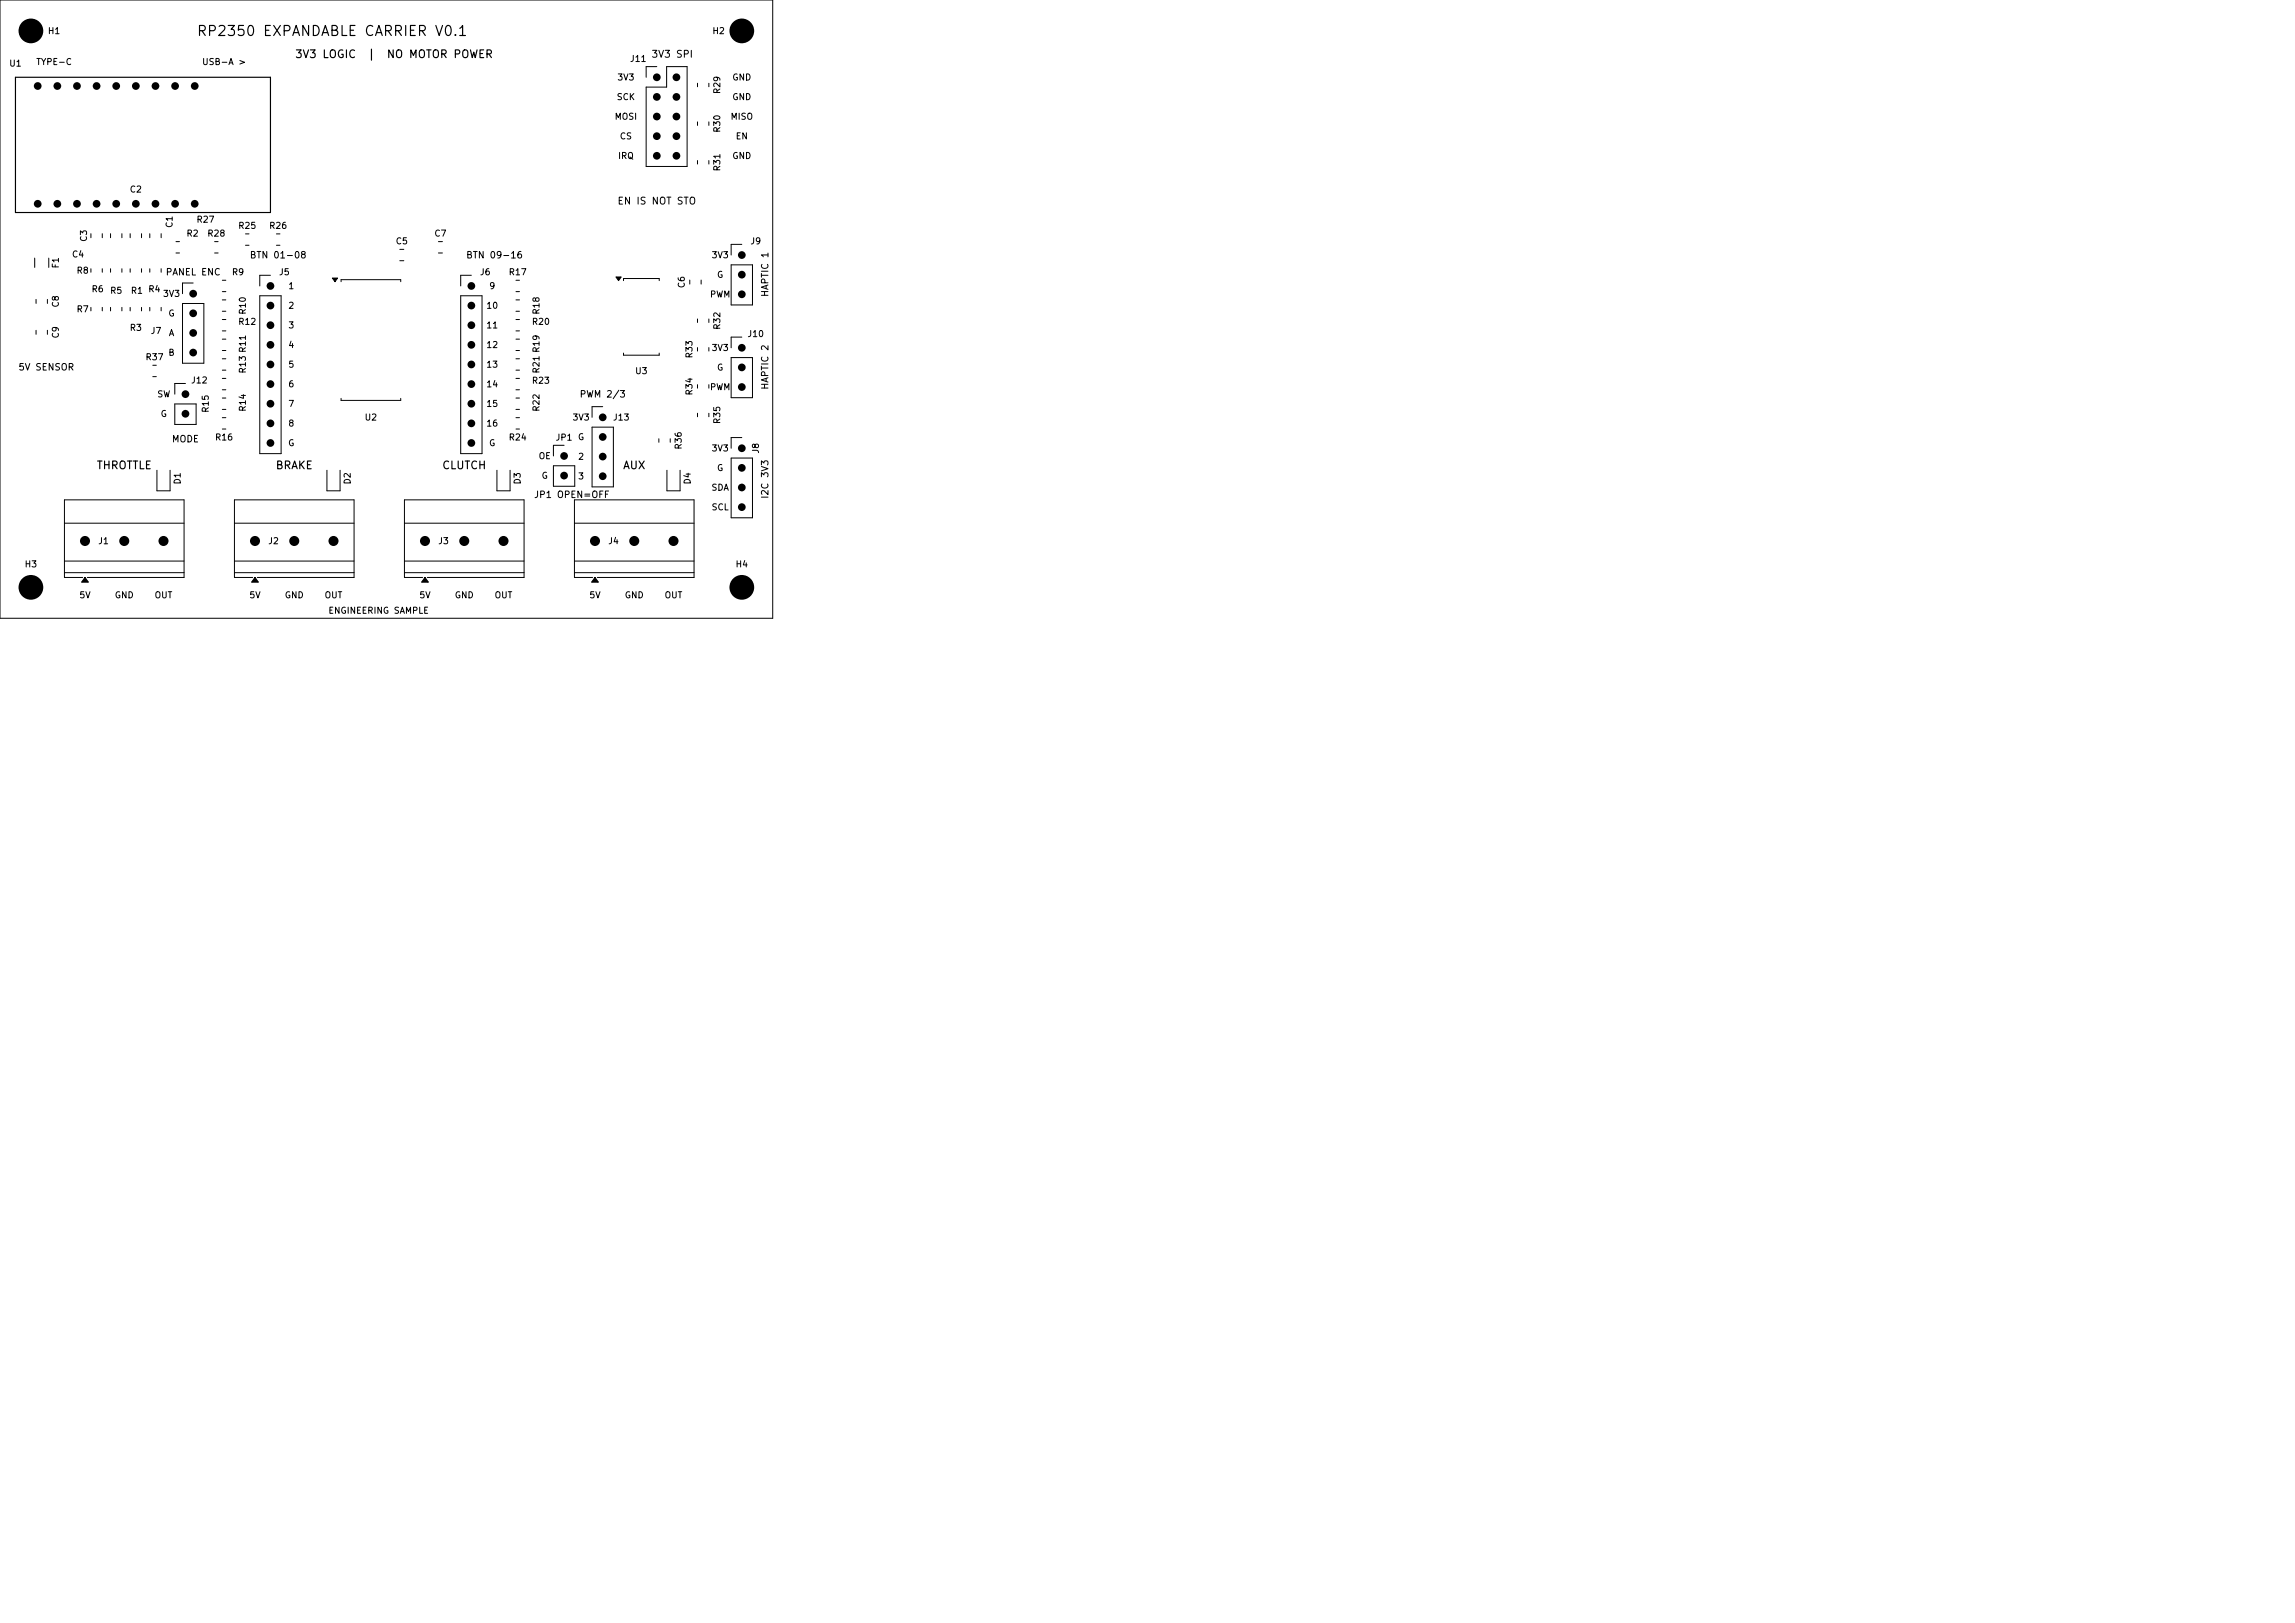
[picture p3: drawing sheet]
<svg xmlns="http://www.w3.org/2000/svg" width="297mm" height="210mm" viewBox="0 0 297 210" stroke-linecap="round" stroke-linejoin="round" font-family="sans-serif">
<defs><g id="words">
<text font-size="1.3" x="25.4" y="5">RP2350 EXPANDABLE CARRIER V0.1</text>
<g font-size="1">
<text x="38.1" y="7.8">3V3 LOGIC</text>
<text x="47.5" y="7.8">|</text>
<text x="50" y="7.8">NO MOTOR POWER</text>
<text x="12.4" y="61">THROTTLE</text>
<text x="35.6" y="61">BRAKE</text>
<text x="57.1" y="61">CLUTCH</text>
<text x="80.6" y="61">AUX</text>
</g>
<g font-size=".9">
<text x="84.2" y="7.7">3V3 SPI</text>
<text x="79.8" y="26.7">EN IS NOT STO</text>
<text x="21.4" y="35.8">PANEL ENC</text>
<text x="32.3" y="33.6">BTN 01-08</text>
<text x="60.3" y="33.6">BTN 09-16</text>
<text x="99.6" y="38.5" transform="rotate(-90 99.6 38.5)">HAPTIC 1</text>
<text x="2.3" y="48.1">5V SENSOR</text>
<text x="74.9" y="51.6">PWM 2/3</text>
<text x="99.6" y="50.5" transform="rotate(-90 99.6 50.5)">HAPTIC 2</text>
<text x="22.2" y="57.4">MODE</text>
<text x="69" y="64.6">JP1 OPEN=OFF</text>
<text x="99.6" y="64.6" transform="rotate(-90 99.6 64.6)">I2C 3V3</text>
</g>
<g font-size=".8">
<text x="6.1" y="4.6">H1</text>
<text x="92.1" y="4.6">H2</text>
<text x="1.1" y="8.8">U1</text>
<text x="4.6" y="8.6">TYPE-C</text>
<text x="26.1" y="8.6">USB-A &gt;</text>
<text x="79.8" y="10.6">3V3</text>
<text x="81.5" y="8.2">J11</text>
<text x="94.7" y="10.6">GND</text>
<text x="79.5" y="15.7">MOSI</text>
<text x="79.7" y="13.1">SCK</text>
<text x="93.4" y="17.2" transform="rotate(-90 93.4 17.2)">R30</text>
<text x="93.4" y="12.2" transform="rotate(-90 93.4 12.2)">R29</text>
<text x="94.5" y="15.7">MISO</text>
<text x="94.7" y="13.1">GND</text>
<text x="79.9" y="20.8">IRQ</text>
<text x="80.1" y="18.2">CS</text>
<text x="93.4" y="22.2" transform="rotate(-90 93.4 22.2)">R31</text>
<text x="94.7" y="20.8">GND</text>
<text x="95.1" y="18.2">EN</text>
<text x="16.7" y="25.1">C2</text>
<text x="22.5" y="29.6" transform="rotate(-90 22.5 29.6)">C1</text>
<text x="25.4" y="29">R27</text>
<text x="30.8" y="29.8">R25</text>
<text x="34.8" y="29.8">R26</text>
<text x="7.8" y="34.8" transform="rotate(-90 7.8 34.8)">F1</text>
<text x="9.2" y="33.5">C4</text>
<text x="9.8" y="35.6">R8</text>
<text x="11.4" y="31.4" transform="rotate(-90 11.4 31.4)">C3</text>
<text x="24.1" y="30.8">R2</text>
<text x="26.8" y="30.8">R28</text>
<text x="29.9" y="35.8">R9</text>
<text x="36" y="35.8">J5</text>
<text x="51.1" y="31.8">C5</text>
<text x="56.1" y="30.8">C7</text>
<text x="62" y="35.8">J6</text>
<text x="65.8" y="35.8">R17</text>
<text x="92" y="33.6">3V3</text>
<text x="97" y="31.8">J9</text>
<text x="7.8" y="39.9" transform="rotate(-90 7.8 39.9)">C8</text>
<text x="9.8" y="40.6">R7</text>
<text x="11.8" y="38">R6</text>
<text x="14.2" y="38.2">R5</text>
<text x="16.9" y="38.2">R1 R4</text>
<text x="21" y="38.6">3V3</text>
<text x="21.7" y="41.1">G</text>
<text x="32" y="40.8" transform="rotate(-90 32 40.8)">R10</text>
<text x="37.2" y="37.6">1</text>
<text x="37.2" y="40.1">2</text>
<text x="62.9" y="40.1">10</text>
<text x="63.2" y="37.6">9</text>
<text x="70" y="40.8" transform="rotate(-90 70 40.8)">R18</text>
<text x="88.8" y="37.4" transform="rotate(-90 88.8 37.4)">C6</text>
<text x="91.8" y="38.7">PWM</text>
<text x="92.7" y="36.1">G</text>
<text x="7.8" y="43.9" transform="rotate(-90 7.8 43.9)">C9</text>
<text x="16.7" y="43">R3</text>
<text x="18.8" y="46.8">R37</text>
<text x="19.4" y="43.4">J7</text>
<text x="21.7" y="46.2">B</text>
<text x="21.8" y="43.7">A</text>
<text x="30.8" y="42.2">R12</text>
<text x="37.2" y="42.7">3</text>
<text x="37.2" y="45.2">4</text>
<text x="37.2" y="47.8">5</text>
<text x="62.9" y="42.7">11</text>
<text x="62.9" y="45.2">12</text>
<text x="62.9" y="47.8">13</text>
<text x="68.8" y="42.2">R20</text>
<text x="89.8" y="46.4" transform="rotate(-90 89.8 46.4)">R33</text>
<text x="92" y="45.6">3V3</text>
<text x="93.4" y="42.7" transform="rotate(-90 93.4 42.7)">R32</text>
<text x="96.7" y="43.8">J10</text>
<text x="20.3" y="51.6">SW</text>
<text x="24.7" y="49.8">J12</text>
<text x="27.2" y="53.5" transform="rotate(-90 27.2 53.5)">R15</text>
<text x="32" y="53.3" transform="rotate(-90 32 53.3)">R14</text>
<text x="32" y="48.4" transform="rotate(-90 32 48.4)">R13 R11</text>
<text x="37.2" y="50.3">6</text>
<text x="37.2" y="52.8">7</text>
<text x="62.9" y="50.3">14</text>
<text x="62.9" y="52.8">15</text>
<text x="68.8" y="49.8">R23</text>
<text x="70" y="53.3" transform="rotate(-90 70 53.3)">R22</text>
<text x="70" y="48.4" transform="rotate(-90 70 48.4)">R21 R19</text>
<text x="82.1" y="48.6">U3</text>
<text x="89.8" y="51.2" transform="rotate(-90 89.8 51.2)">R34</text>
<text x="91.8" y="50.7">PWM</text>
<text x="92.7" y="48.1">G</text>
<text x="20.7" y="54.1">G</text>
<text x="27.8" y="57.2">R16</text>
<text x="37.2" y="57.9">G</text>
<text x="37.2" y="55.4">8</text>
<text x="47.1" y="54.6">U2</text>
<text x="62.9" y="55.4">16</text>
<text x="63.2" y="57.9">G</text>
<text x="65.8" y="57.2">R24</text>
<text x="69.6" y="59.6">OE</text>
<text x="71.8" y="57.2">JP1</text>
<text x="74" y="54.6">3V3</text>
<text x="74.7" y="57.1">G</text>
<text x="74.7" y="59.7">2</text>
<text x="79.3" y="54.6">J13</text>
<text x="88.4" y="58.2" transform="rotate(-90 88.4 58.2)">R36</text>
<text x="92" y="58.6">3V3</text>
<text x="93.4" y="54.9" transform="rotate(-90 93.4 54.9)">R35</text>
<text x="98.4" y="58.8" transform="rotate(-90 98.4 58.8)">J8</text>
<text x="23.6" y="62.8" transform="rotate(-90 23.6 62.8)">D1</text>
<text x="45.6" y="62.8" transform="rotate(-90 45.6 62.8)">D2</text>
<text x="67.6" y="62.8" transform="rotate(-90 67.6 62.8)">D3</text>
<text x="70" y="62.1">G</text>
<text x="74.7" y="62.2">3</text>
<text x="89.6" y="62.8" transform="rotate(-90 89.6 62.8)">D4</text>
<text x="92" y="63.7">SDA</text>
<text x="92.7" y="61.1">G</text>
<text x="12.6" y="70.6">J1</text>
<text x="34.6" y="70.6">J2</text>
<text x="56.6" y="70.6">J3</text>
<text x="78.6" y="70.6">J4</text>
<text x="92" y="66.2">SCL</text>
<text x="3.1" y="73.6">H3</text>
<text x="10.2" y="77.6">5V</text>
<text x="14.8" y="77.6">GND</text>
<text x="19.9" y="77.6">OUT</text>
<text x="32.2" y="77.6">5V</text>
<text x="36.8" y="77.6">GND</text>
<text x="41.9" y="77.6">OUT</text>
<text x="54.2" y="77.6">5V</text>
<text x="58.8" y="77.6">GND</text>
<text x="63.9" y="77.6">OUT</text>
<text x="76.2" y="77.6">5V</text>
<text x="80.8" y="77.6">GND</text>
<text x="85.9" y="77.6">OUT</text>
<text x="95.1" y="73.6">H4</text>
<text x="42.4" y="79.6">ENGINEERING SAMPLE</text>
</g>
</g></defs>
<g fill="none" stroke="#000" stroke-width=".13">
<path d="M0 0h100v80h-100zM85 8.6h-1.4v1.4M86.3 8.6h2.6v12.9h-5.3v-10.2h2.7zM90.3 10.8v.4M90.3 15.8v.4M91.7 10.8v.4M91.7 15.8v.4M4.5 33.4v1.2M4.7 38.7v.6M6.1 38.7v.6M6.3 33.4v1.2M11.8 30.2v.6"/>
<path d="M11.8 34.8v.4M11.8 39.8v.4M13.2 30.2v.6M13.2 34.8v.4M13.2 39.8v.4M14.3 30.2v.6M14.3 34.8v.4M14.3 39.8v.4M15.8 30.2v.6M15.8 34.8v.4M15.8 39.8v.4M16.8 30.2v.6"/>
<path d="M16.8 34.8v.4M16.8 39.8v.4M18.3 30.2v.6M18.3 34.8v.4M18.3 39.8v.4M19.4 30.2v.6M19.4 34.8v.4M19.4 39.8v.4M20.9 30.2v.6M20.9 34.8v.4M20.9 39.8v.4M22.8 31.3h.4"/>
<path d="M22.8 32.7h.4M23.6 39.3h2.8v7.7h-2.8zM25 36.6h-1.4v1.4M27.8 31.3h.4M27.8 32.7h.4M28.8 36.3h.4M28.8 37.7h.4M28.8 38.8h.4M31.8 30.3h.4M31.8 31.7h.4M33.6 38.3h2.8v20.4h-2.8zM35 35.6h-1.4v1.4"/>
<path d="M35.8 30.3h.4M35.8 31.7h.4M43 36h.7l-.4 .5zM44.1 36.5v-.3h7.8v.3M51.7 32.3h.6M51.7 33.7h.6M56.7 31.3h.6M56.7 32.7h.6M59.6 38.3h2.8v20.4h-2.8zM61 35.6h-1.4v1.4M66.8 36.3h.4M66.8 37.7h.4"/>
<path d="M66.8 38.8h.4M79.7 35.8h.7l-.4 .5zM80.7 36.3v-.3h4.6v.3M89.3 36.2v.6M90.3 20.8v.4M90.7 36.2v.6M91.7 20.8v.4M94.6 34.3h2.8v5.2h-2.8zM96 31.6h-1.4v1.4M4.7 42.7v.6M6.1 42.7v.6M19.8 47.3h.4"/>
<path d="M19.8 48.7h.4M22.6 52.3h2.8v2.6h-2.8zM24 49.6h-1.4v1.4M28.8 41.3h.4M28.8 42.8h.4M28.8 51.5h.4M28.8 53h.4M28.8 54h.4M28.8 55.5h.4M28.8 49h.4M28.8 50.4h.4M28.8 43.9h.4"/>
<path d="M28.8 45.4h.4M28.8 40.3h.4M28.8 46.4h.4M28.8 47.9h.4M44.1 51.5v.3h7.8v-.3M66.8 41.3h.4M66.8 42.8h.4M66.8 51.5h.4M66.8 53h.4M66.8 54h.4M66.8 55.5h.4M66.8 49h.4"/>
<path d="M66.8 50.4h.4M66.8 43.9h.4M66.8 45.4h.4M66.8 40.3h.4M66.8 46.4h.4M66.8 47.9h.4M73 57.6h-1.4v1.4M76.6 55.3h2.8v7.7h-2.8zM78 52.6h-1.4v1.4M80.7 45.7v.3h4.6v-.3M85.3 56.8v.4M86.7 56.8v.4"/>
<path d="M90.3 41.3v.4M90.3 45v.4M90.3 49.8v.4M90.3 53.5v.4M91.7 41.3v.4M91.7 45v.4M91.7 49.8v.4M91.7 53.5v.4M94.6 46.3h2.8v5.2h-2.8zM94.6 59.3h2.8v7.7h-2.8zM96 56.6h-1.4v1.4M96 43.6h-1.4v1.4"/>
<path d="M8.3 67.7h15.5M8.3 72.6h15.5M8.3 74.1h15.5M10.7 74.7h-2.4v-10h15.5v10h-12.5M11 74.7l.4 .6h-.8zM20.3 60.9v2.6h1.7v-2.6M30.3 67.7h15.5M30.3 72.6h15.5M30.3 74.1h15.5M32.7 74.7h-2.4v-10h15.5v10h-12.5M33 74.7l.4 .6h-.8zM42.3 60.9v2.6h1.7v-2.6"/>
<path d="M52.3 67.7h15.5M52.3 72.6h15.5M52.3 74.1h15.5M54.7 74.7h-2.4v-10h15.5v10h-12.5M55 74.7l.4 .6h-.8zM64.3 60.9v2.6h1.7v-2.6M71.6 60.3h2.8v2.6h-2.8zM74.3 67.7h15.5M74.3 72.6h15.5M74.3 74.1h15.5M76.7 74.7h-2.4v-10h15.5v10h-12.5M77 74.7l.4 .6h-.8z"/>
<path d="M86.3 60.9v2.6h1.7v-2.6"/>
</g>
<g fill="#000">
<path d="M43 36h.7l-.4 .5zM79.7 35.8h.7l-.4 .5zM11 74.7l.4 .6h-.8zM33 74.7l.4 .6h-.8zM55 74.7l.4 .6h-.8zM77 74.7l.4 .6h-.8z"/>
<circle cx="4" cy="4" r="1.6"/>
<circle cx="4.9" cy="11.1" r=".5"/>
<circle cx="7.4" cy="11.1" r=".5"/>
<circle cx="10" cy="11.1" r=".5"/>
<circle cx="12.5" cy="11.1" r=".5"/>
<circle cx="15" cy="11.1" r=".5"/>
<circle cx="17.6" cy="11.1" r=".5"/>
<circle cx="20.1" cy="11.1" r=".5"/>
<circle cx="22.7" cy="11.1" r=".5"/>
<circle cx="25.2" cy="11.1" r=".5"/>
<circle cx="85" cy="15.1" r=".5"/>
<circle cx="85" cy="12.5" r=".5"/>
<circle cx="85" cy="17.6" r=".5"/>
<circle cx="85" cy="10" r=".5"/>
<circle cx="87.5" cy="10" r=".5"/>
<circle cx="87.5" cy="17.6" r=".5"/>
<circle cx="87.5" cy="12.5" r=".5"/>
<circle cx="87.5" cy="15.1" r=".5"/>
<circle cx="96" cy="4" r="1.6"/>
<circle cx="4.9" cy="26.4" r=".5"/>
<circle cx="7.4" cy="26.4" r=".5"/>
<circle cx="10" cy="26.4" r=".5"/>
<circle cx="12.5" cy="26.4" r=".5"/>
<circle cx="15" cy="26.4" r=".5"/>
<circle cx="17.6" cy="26.4" r=".5"/>
<circle cx="20.1" cy="26.4" r=".5"/>
<circle cx="22.7" cy="26.4" r=".5"/>
<circle cx="25" cy="38" r=".5"/>
<circle cx="25.2" cy="26.4" r=".5"/>
<circle cx="35" cy="39.5" r=".5"/>
<circle cx="35" cy="37" r=".5"/>
<circle cx="61" cy="39.5" r=".5"/>
<circle cx="61" cy="37" r=".5"/>
<circle cx="85" cy="20.2" r=".5"/>
<circle cx="87.5" cy="20.2" r=".5"/>
<circle cx="96" cy="35.5" r=".5"/>
<circle cx="96" cy="33" r=".5"/>
<circle cx="96" cy="38.1" r=".5"/>
<circle cx="24" cy="53.5" r=".5"/>
<circle cx="24" cy="51" r=".5"/>
<circle cx="25" cy="45.6" r=".5"/>
<circle cx="25" cy="40.5" r=".5"/>
<circle cx="25" cy="43.1" r=".5"/>
<circle cx="35" cy="42.1" r=".5"/>
<circle cx="35" cy="49.7" r=".5"/>
<circle cx="35" cy="44.6" r=".5"/>
<circle cx="35" cy="52.2" r=".5"/>
<circle cx="35" cy="47.2" r=".5"/>
<circle cx="35" cy="54.8" r=".5"/>
<circle cx="35" cy="57.3" r=".5"/>
<circle cx="61" cy="42.1" r=".5"/>
<circle cx="61" cy="54.8" r=".5"/>
<circle cx="61" cy="49.7" r=".5"/>
<circle cx="61" cy="47.2" r=".5"/>
<circle cx="61" cy="52.2" r=".5"/>
<circle cx="61" cy="44.6" r=".5"/>
<circle cx="61" cy="57.3" r=".5"/>
<circle cx="73" cy="59" r=".5"/>
<circle cx="78" cy="54" r=".5"/>
<circle cx="78" cy="56.5" r=".5"/>
<circle cx="78" cy="59.1" r=".5"/>
<circle cx="96" cy="58" r=".5"/>
<circle cx="96" cy="47.5" r=".5"/>
<circle cx="96" cy="50.1" r=".5"/>
<circle cx="96" cy="45" r=".5"/>
<circle cx="4" cy="76" r="1.6"/>
<circle cx="11" cy="70" r=".65"/>
<circle cx="16.1" cy="70" r=".65"/>
<circle cx="21.2" cy="70" r=".65"/>
<circle cx="33" cy="70" r=".65"/>
<circle cx="38.1" cy="70" r=".65"/>
<circle cx="43.2" cy="70" r=".65"/>
<circle cx="55" cy="70" r=".65"/>
<circle cx="60.1" cy="70" r=".65"/>
<circle cx="65.2" cy="70" r=".65"/>
<circle cx="73" cy="61.5" r=".5"/>
<circle cx="77" cy="70" r=".65"/>
<circle cx="78" cy="61.6" r=".5"/>
<circle cx="82.1" cy="70" r=".65"/>
<circle cx="87.2" cy="70" r=".65"/>
<circle cx="96" cy="65.6" r=".5"/>
<circle cx="96" cy="63.1" r=".5"/>
<circle cx="96" cy="60.5" r=".5"/>
<circle cx="96" cy="76" r="1.6"/>
</g>
<path d="M2 10h33v17.5h-33z" fill="none" stroke="#000" stroke-width=".15"/>
<use href="#words"/>
</svg>
